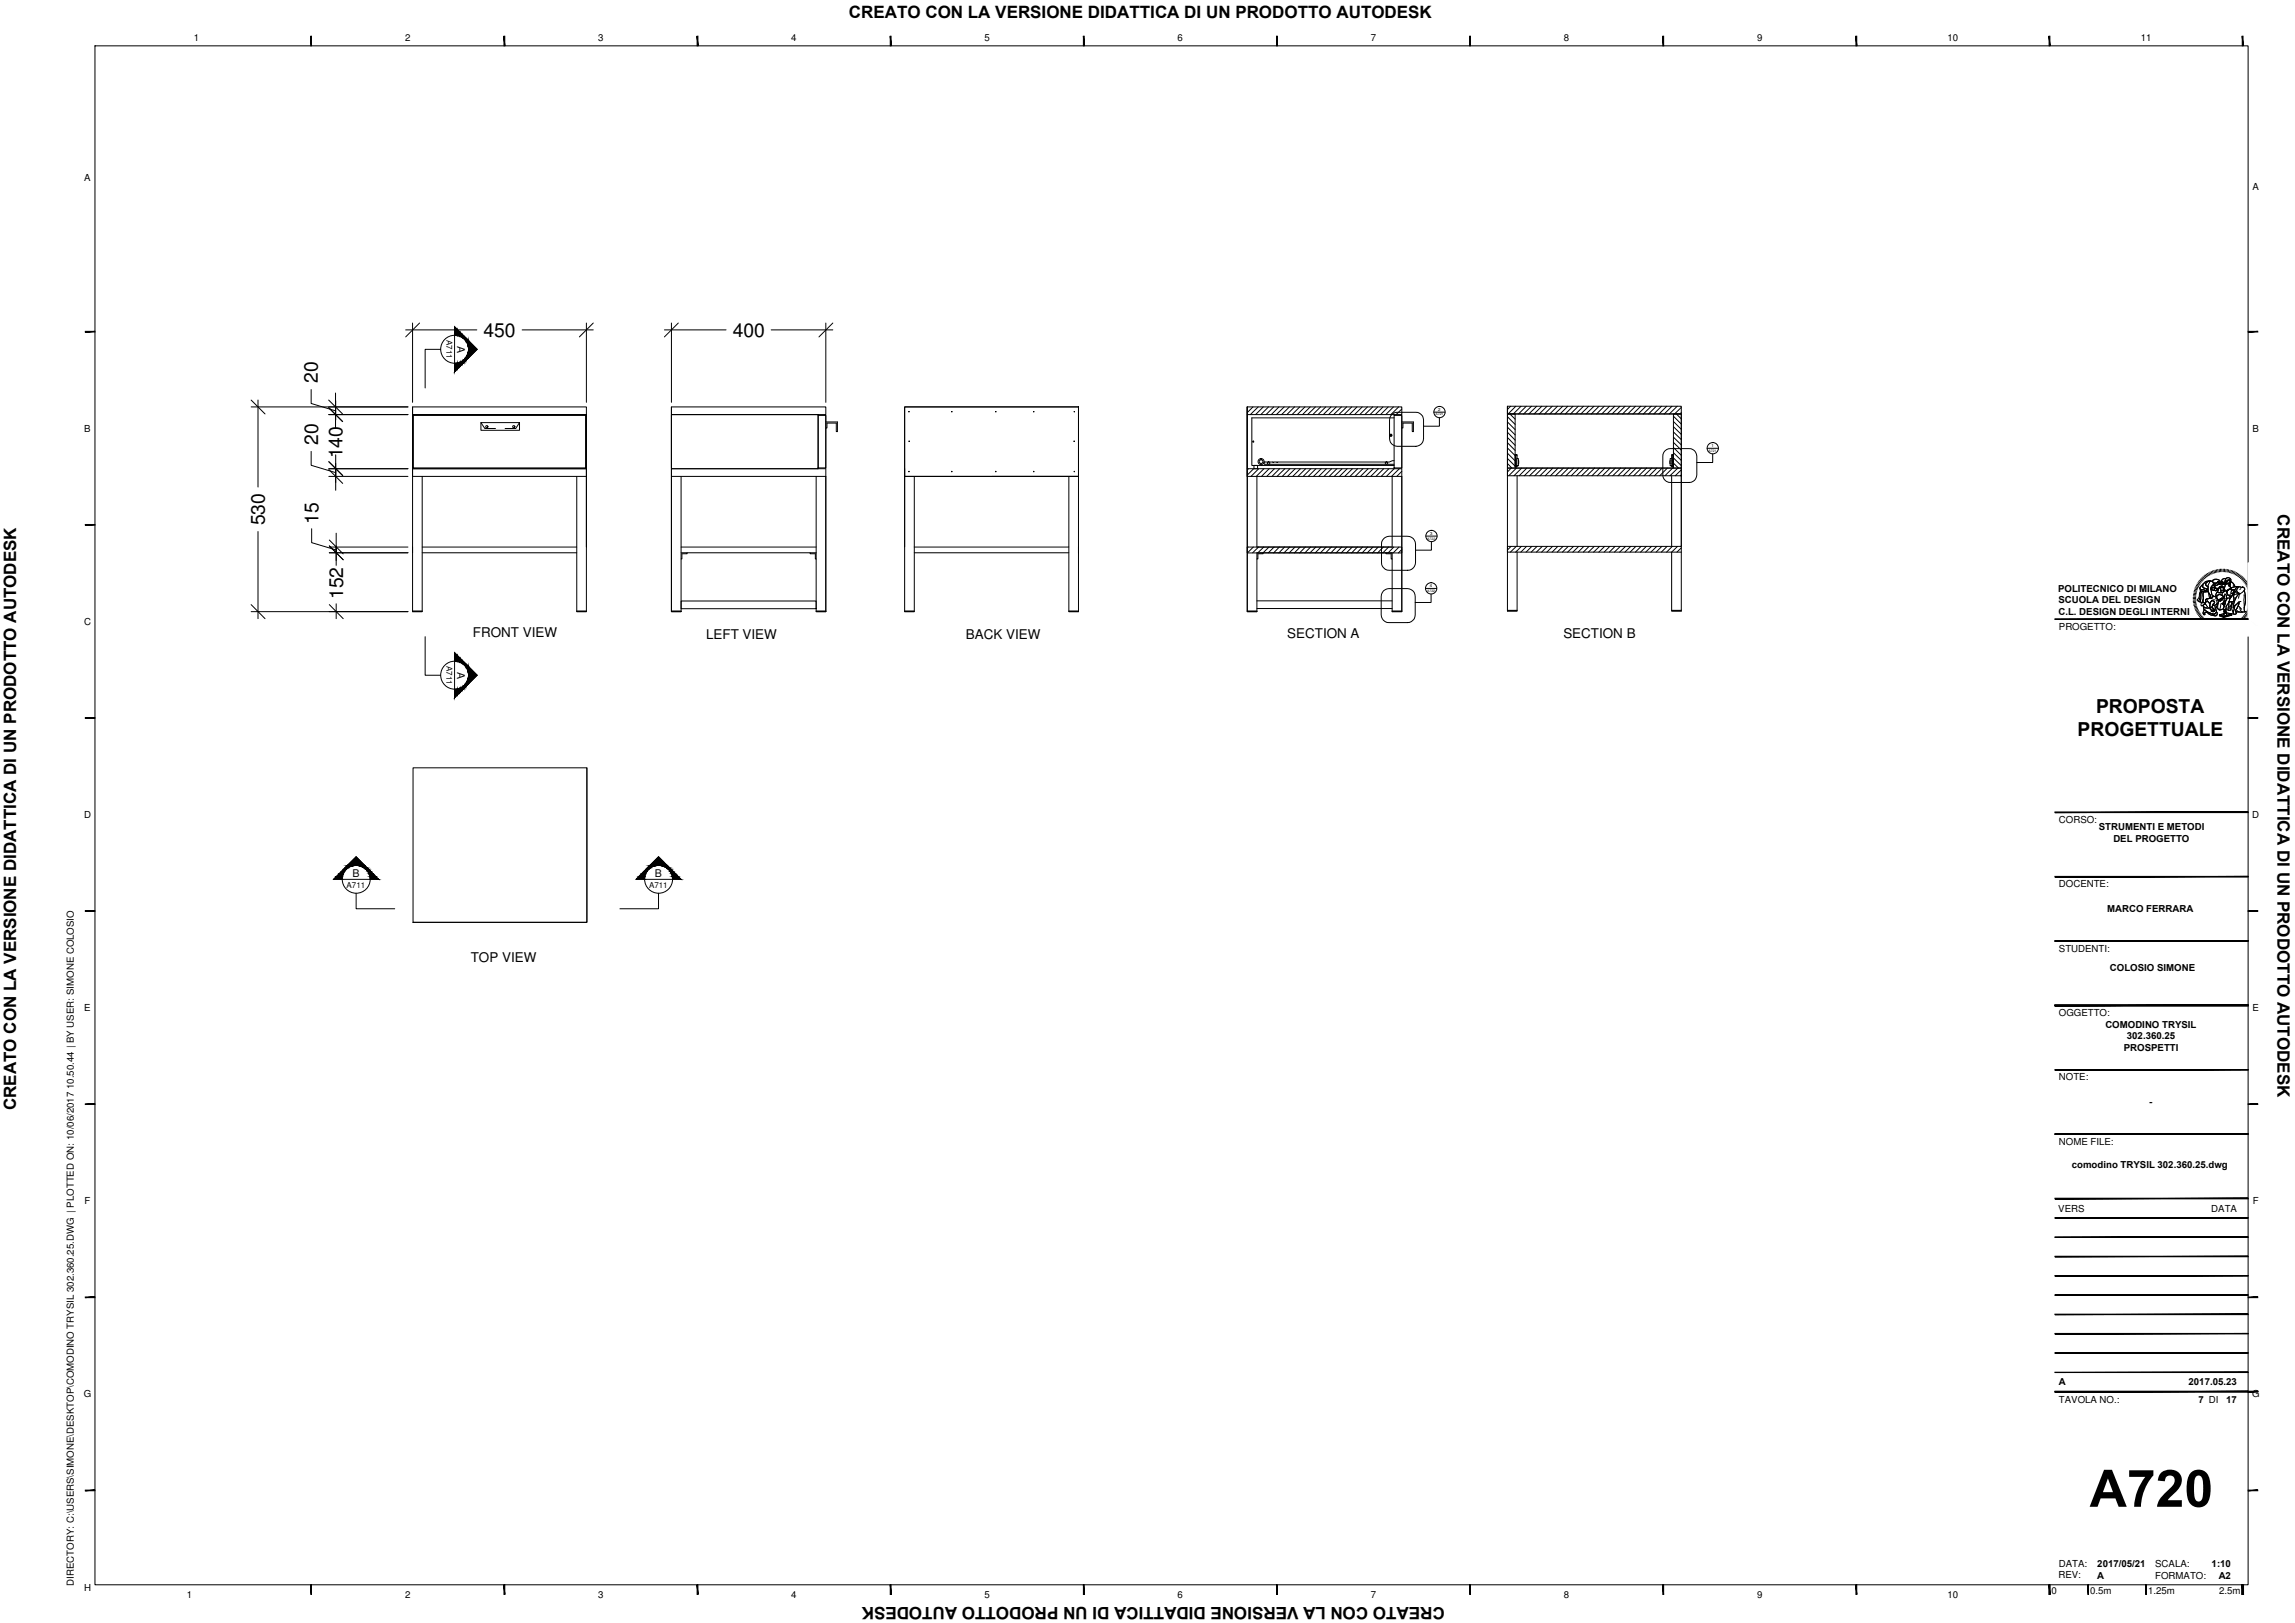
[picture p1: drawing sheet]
<svg xmlns="http://www.w3.org/2000/svg" width="594mm" height="420mm" viewBox="0 0 594 420" stroke-linecap="round" stroke-linejoin="round" font-family="sans-serif">
<defs><g id="words">
<text font-size="13.4" x="540.9" y="390.1">A720</text>
<g font-size="5">
<text x="125.2" y="87.2">450</text>
<text x="189.7" y="87.2">400</text>
<text x="82.3" y="99.2" transform="rotate(-90 82.3 99.2)">20</text>
<text x="82.3" y="115.2" transform="rotate(-90 82.3 115.2)">20</text>
<text x="88.7" y="118.7" transform="rotate(-90 88.7 118.7)">140</text>
<text x="68.6" y="136" transform="rotate(-90 68.6 136)">530</text>
<text x="82.5" y="135.6" transform="rotate(-90 82.5 135.6)">15</text>
<text x="88.8" y="155.1" transform="rotate(-90 88.8 155.1)">152</text>
<text x="542.6" y="184.5">PROPOSTA</text>
<text x="537.8" y="190.6">PROGETTUALE</text>
</g>
<g font-size="4.4">
<text x="219.7" y="4.6">CREATO CON LA VERSIONE DIDATTICA DI UN PRODOTTO AUTODESK</text>
<text x="589.6" y="133.2" transform="rotate(90 589.6 133.2)">CREATO CON LA VERSIONE DIDATTICA DI UN PRODOTTO AUTODESK</text>
<text x="4.2" y="287.4" transform="rotate(-90 4.2 287.4)">CREATO CON LA VERSIONE DIDATTICA DI UN PRODOTTO AUTODESK</text>
<text x="374" y="416" transform="rotate(-180 374 416)">CREATO CON LA VERSIONE DIDATTICA DI UN PRODOTTO AUTODESK</text>
</g>
<g font-size="3.5">
<text x="122.4" y="164.8">FRONT VIEW</text>
<text x="182.8" y="165.3">LEFT VIEW</text>
<text x="250" y="165.4">BACK VIEW</text>
<text x="333.2" y="165.2">SECTION A</text>
<text x="404.7" y="165.2">SECTION B</text>
<text x="121.9" y="249">TOP VIEW</text>
</g>
<g font-size="2.8">
<text x="118.3" y="89.5" transform="rotate(90 118.3 89.5)">A</text>
<text x="118.3" y="173.9" transform="rotate(90 118.3 173.9)">A</text>
<text x="91.3" y="227">B</text>
<text x="169.5" y="227">B</text>
</g>
<g font-size="2.5">
<text x="50.2" y="10.7">1</text>
<text x="104.8" y="10.7">2</text>
<text x="154.8" y="10.7">3</text>
<text x="204.8" y="10.7">4</text>
<text x="254.8" y="10.7">5</text>
<text x="304.8" y="10.7">6</text>
<text x="354.8" y="10.7">7</text>
<text x="404.8" y="10.7">8</text>
<text x="454.8" y="10.7">9</text>
<text x="504.1" y="10.7">10</text>
<text x="554.1" y="10.7">11</text>
<text x="21.8" y="46.8">A</text>
<text x="583.1" y="49.1">A</text>
<text x="21.8" y="111.8">B</text>
<text x="583.1" y="111.8">B</text>
<text x="532.8" y="153.2">POLITECNICO DI MILANO</text>
<text x="21.7" y="161.8">C</text>
<text x="532.8" y="156.2">SCUOLA DEL DESIGN</text>
<text x="532.8" y="159.3">C.L. DESIGN DEGLI INTERNI</text>
<text x="533" y="163.1">PROGETTO:</text>
<text x="21.7" y="211.8">D</text>
<text x="533" y="213.1">CORSO:</text>
<text x="543.3" y="215">STRUMENTI E METODI</text>
<text x="583" y="211.8">D</text>
<text x="547.1" y="218">DEL PROGETTO</text>
<text x="533" y="229.7">DOCENTE:</text>
<text x="545.5" y="236.2">MARCO FERRARA</text>
<text x="533" y="246.4">STUDENTI:</text>
<text x="546.2" y="251.3">COLOSIO SIMONE</text>
<text x="21.8" y="261.8">E</text>
<text x="533" y="263.1">OGGETTO:</text>
<text x="583.1" y="261.8">E</text>
<text x="545" y="266">COMODINO TRYSIL</text>
<text x="550.6" y="269">302.360.25</text>
<text x="549.8" y="272">PROSPETTI</text>
<text x="533" y="279.7">NOTE:</text>
<text x="556.3" y="286.2">-</text>
<text x="533" y="296.4">NOME FILE:</text>
<text x="536.3" y="302.4">comodino TRYSIL 302.360.25.dwg</text>
<text x="21.9" y="311.8">F</text>
<text x="583.2" y="311.8">F</text>
<text x="532.8" y="313.7">VERS</text>
<text x="572.4" y="313.7">DATA</text>
<text x="533" y="358.7">A</text>
<text x="566.5" y="358.7">2017.05.23</text>
<text x="21.7" y="361.8">G</text>
<text x="533" y="363.2">TAVOLA NO.:</text>
<text x="569.1" y="363.2">7 DI</text>
<text x="576.3" y="363.2">17</text>
<text x="583" y="361.8">G</text>
<text x="533" y="405.7">DATA:</text>
<text x="542.9" y="405.7">2017/05/21</text>
<text x="557.9" y="405.7">SCALA:</text>
<text x="572.5" y="405.7">1:10</text>
<text x="19.1" y="410.5" transform="rotate(-90 19.1 410.5)">DIRECTORY: C:\USERS\SIMONE\DESKTOP\COMODINO TRYSIL 302.360.25.DWG | PLOTTED ON: 10/06/2017 10.50.44 | BY USER: SIMONE COLOSIO</text>
<text x="21.7" y="411.7">H</text>
<text x="48.4" y="413.7">1</text>
<text x="104.8" y="413.7">2</text>
<text x="154.8" y="413.7">3</text>
<text x="204.8" y="413.7">4</text>
<text x="254.8" y="413.7">5</text>
<text x="304.8" y="413.7">6</text>
<text x="354.8" y="413.7">7</text>
<text x="404.8" y="413.7">8</text>
<text x="454.8" y="413.7">9</text>
<text x="504.1" y="413.7">10</text>
<text x="531" y="412.8">0</text>
<text x="532.8" y="408.6">REV:</text>
<text x="541" y="412.8">0.5m</text>
<text x="542.9" y="408.7">A</text>
<text x="556" y="412.8">1.25m</text>
<text x="557.9" y="408.7">FORMATO:</text>
<text x="574.3" y="408.7">A2</text>
<text x="574.4" y="412.8">2.5m</text>
</g>
<g font-size="2.1">
<text x="115.6" y="88" transform="rotate(90 115.6 88)">A711</text>
<text x="115.6" y="172.4" transform="rotate(90 115.6 172.4)">A711</text>
<text x="89.7" y="229.8">A711</text>
<text x="168" y="229.8">A711</text>
</g>
<g font-size="1.1">
<text x="372.3" y="106.4">2</text>
<text x="443" y="115.8">1</text>
<text x="370.2" y="138.5">3</text>
<text x="370.1" y="152.1">4</text>
</g>
<g font-size=".9">
<text x="371.6" y="107.5">A721</text>
<text x="442.3" y="116.9">A721</text>
<text x="369.5" y="139.7">A722</text>
<text x="369.4" y="153.2">A722</text>
</g>
</g></defs>
<g fill="none" stroke="#000" stroke-width=".26">
<path d="M24.6 11.9h557.3v398.4h-557.3zM80.5 9.4h.1v2.5zM80.5 9.4l.1 2.5h-.1zM130.5 9.4h.2v2.5zM130.5 9.4l.2 2.5h-.2zM180.5 9.4h.2v2.5zM180.5 9.4l.2 2.5h-.2zM230.4 9.4h.3v2.5zM230.4 9.4l.3 2.5h-.3zM280.4 9.4h.3v2.5zM280.4 9.4l.3 2.5h-.3zM330.4 9.4h.3v2.5z"/>
<path d="M330.4 9.4l.3 2.5h-.3zM380.4 9.4h.2v2.5zM380.4 9.4l.2 2.5h-.2zM430.4 9.4h.2v2.5zM430.4 9.4l.2 2.5h-.2zM480.4 9.4h.2v2.5zM480.4 9.4l.2 2.5h-.2zM530.4 9.4h.2v2.5zM530.4 9.4l.2 2.5h-.2zM580.4 9.4h.2v2.5zM580.4 9.4l.2 2.5h-.2zM22.1 86l2.5-.2v.2z"/>
<path d="M22.1 85.8h2.5l-2.5 .2zM114.1 90.4h-4v10M117.7 94h.7l-.7 2.2zM117.7 84.6l.7 .7-.7 1.5zM117.7 84.6l5.8 5.8-5.8 5.8zM118.4 94l.7-.2-.7 1.7zM118.4 85.3l.7 .7-.7 .9zM118.4 94v1.5l-.7 .7zM118.4 85.3v1.6l-.7-.1zM119.1 93.8l.6-.4-.6 1.4zM119.1 86l.6 .6-.6 .5zM119.1 87.1l.6-.5v.8z"/>
<path d="M119.1 93.8v1l-.7 .7zM119.1 86v1.1l-.7-.2zM119.7 93.4l.6-.4-.6 1.2zM119.7 86.6l.6 .5-.6 .3zM119.7 87.4l.6-.3v.8zM119.7 93.4v.8l-.6 .6zM120.3 87.1l.4 .5-.4 .3zM120.3 87.9l.4-.3v.8zM120.3 93v.7l-.6 .5zM120.7 87.6l.3 .3-.3 .5zM120.7 92.4l-.4 1.3v-.7zM120.7 92.4v.8l-.4 .5z"/>
<path d="M121 87.9l.2 .3-.2 .8zM121 91.8l-.3 1.4v-.8zM121 91.8v1.1l-.3 .3zM121 87.9v1.1l-.3-.6zM121.2 88.2v1.5zM121.2 91.1l-.2 1.8v-1.1zM121.2 91.1v1.6l-.2 .2zM121.2 88.2v1.5l-.2-.7zM121.3 88.2l2.2 2.2-2.2 2.2zM121.3 90.4l-.1 2.3zM121.3 88.2v2.2zM581.9 86l2.5-.2v.2z"/>
<path d="M581.9 85.8h2.5l-2.5 .2zM106.8 105.3v2h45M106.8 107.3h45v14h-45zM107 107.5h44.6v13.6h-44.6zM124.5 109.4h10v2h-10zM124.5 109.4l1 1.5h2.8M134.5 109.4l-1 1.5h-2.7M173.8 105.3v53h2.5h-2.5v-53h40v2h-40M173.8 107.3h38v14h-38zM211.8 107.5h2v13.6h-2zM211.8 107.3v.2M213.8 109.2h3v2.5h-.3v-2.2h-2.4v1.3h-.3"/>
<path d="M213.8 107.5v13.6M234.2 105.3h45v18h-45zM279.2 105.3v2M322.9 107.3h40v-2h-40v53h2.5h-2.5l-.1-53v18h40.1v35h-2.5M323 105.3l-.1 .2M324.3 105.3l-1.4 1.5M325.7 105.3l-2 2M327 105.3l-2 2M327.4 119.6l3.2 .1M327.4 119.6l-.2 .3 .2 .3h33.5M328.4 105.3l-2 2M329.7 105.3l-2 2"/>
<path d="M330.6 119.7h.1M331.1 105.3l-2 2M332.4 105.3l-2 2M333.8 105.3l-2 2M335.1 105.3l-2 2M336.5 105.3l-2 2M337.8 105.3l-2 2M339.2 105.3l-2 2M340.5 105.3l-2 2M341.8 105.3l-2 2M343.2 105.3l-2 2M344.5 105.3l-2 2"/>
<path d="M345.9 105.3l-2 2M347.2 105.3l-2 2M348.6 105.3l-2 2M349.9 105.3l-2 2M351.3 105.3l-2 2M352.6 105.3l-2 2M354 105.3l-2 2M355.3 105.3l-2 2M356.6 105.3l-1.9 2M358 105.3l-2 2M358.9 119.6l-28.2 .1M359.4 105.3l-2 2"/>
<path d="M360 112.7v-.2l.1 .2M360 112.7v.2l.1-.2M360 112.7h-.2h.2M360 112.7h.1M360.1 112.7h.1h-.1M360.1 112.7h-.1M360.7 105.3l-2 2M360.9 107.5h2v13.6h-2zM360.9 108.2h-36.9v12.3h36.9M360.9 119.3l-2 .3M360.9 107.3v.2M362.1 105.3l-2.1 2"/>
<path d="M362.9 109.2h3v2.5h-.3v-2.2h-2.4v1.3h-.3M362.9 105.9l-1.5 1.4M362.9 107.2l-.2 .1M362.9 107.5v13.6M390.2 107.2h45v14h-45zM390.2 120l1.2 1.2M390.2 118.7l2 1.9M390.2 117.3l2 2M390.2 116l2 1.9M390.2 114.6l2 2M390.2 113.3l2 2M390.2 111.9l2 2"/>
<path d="M390.2 110.6l2 2M390.2 109.2l2 2M390.2 107.9l2 2M390.8 107.2l1.4 1.3M391 105.2l-.8 .8M392.2 117.7l.1 3.1M392.2 107.2h.1M392.2 117.7h.5l-.4 .1v2.9M392.3 117.7h-.1M392.3 117.8v2.9h.4v.2h-.5M392.4 105.2l-2 2M392.6 118.7h.4v1.9h-.4z"/>
<path d="M392.7 117.8v.9M393 119.3v.7M393.7 105.2l-2 2M395.1 105.2l-2 2M396.4 105.2l-2 2M397.8 105.2l-2 2M399.1 105.2l-2 2M400.5 105.2l-2 2M401.8 105.2l-2 2M403.2 105.2l-2 2M404.5 105.2l-2 2M405.8 105.2l-2 2"/>
<path d="M407.2 105.2l-2 2M408.5 105.2l-1.9 2M409.9 105.2l-2 2M411.3 105.2l-2.1 2M412.6 105.2l-2 2M413.9 105.2l-2 2M415.3 105.2l-2 2M416.6 105.2l-2 2M418 105.2l-2 2M419.3 105.2l-2 2M420.7 105.2l-2 2M422 105.2l-2 2"/>
<path d="M423.4 105.2l-2 2M424.7 105.2l-2 2M426.1 105.2l-2.1 2M427.4 105.2l-2 2M428.7 105.2l-2 2M430.1 105.2l-2 2M431.4 105.2l-1.9 2M432.3 119.3v.7M432.3 118.7h.5v1.9h-.5zM432.7 117.8v.9M432.8 119.3h.2v.6h-.2M432.8 105.2l-2 2"/>
<path d="M433.1 117.8l-.2 1.3 .2 1.6h-.4v.2h.5M433.2 119.9l1.3 1.3M433.2 118.5l2 2M433.2 117.2l2 2M433.2 115.8l2 2.1M433.2 114.5l2 2M433.2 113.2l2 2M433.2 111.8l2 2M433.2 110.5l2 2M433.2 109.1l2 2M433.2 107.8l2 2M433.2 117.7h.1"/>
<path d="M433.9 107.2l1.3 1.2M434.2 105.2l-2.1 2M435.2 105.5l-1.7 1.7M435.2 106.8l-.4 .4M22.1 135.9l2.5-.1v.1zM22.1 135.8h2.5l-2.5 .1zM109.3 123.3v35h-2.5M149.3 123.3v35h2.5M151.8 123.3h-45v-2h45v20.3M173.8 121.3h40v37M173.8 123.3h40M176.3 123.3v35"/>
<path d="M211.3 123.3v35h2.5h-2.5M211.8 121.1v.2M234.2 121.3v20.3M236.7 123.3v35h-2.5M256.7 123.3h22.5M276.7 123.3v35h2.5M279.2 121.3v2h-45M322.9 121.3h40v37h-2.5M323.2 121.3l-.3 .3M324.5 121.3l-1.6 1.7M324.6 120.5h.9v.8h-.9zM325.4 123.3v18.3h35v-18.3"/>
<path d="M325.8 121.3l-2 2M327.2 121.3l-2 2M328.5 121.3l-2 2M329.9 121.3l-2 2M331.2 121.3l-1.9 2M332.6 121.3l-2 2M333.9 121.3l-2 2M335.3 121.3l-2 2M336.6 121.3l-2 2M338 121.3l-2 2M339.3 121.3l-2 2M340.6 121.3l-1.9 2"/>
<path d="M342 121.3l-2 2M343.4 121.3l-2 2M344.7 121.3l-2 2M346.1 121.3l-2 2M347.4 121.3l-2 2M348.7 121.3l-2 2M350.1 121.3l-2 2M351.4 121.3l-2 2M352.8 121.3l-2 2M354.1 121.3l-1.9 2M355.5 121.3l-2 2M356.8 121.3l-2 2"/>
<path d="M358.2 121.3l-2 2M359.5 121.3l-2 2M360.9 121.1v.2l-2 2M362.2 121.3l-2 2M362.9 122l-1.3 1.3M391.2 121.2l-1 1M392.2 121.2v-14h-2v-2v2h45h-2v14M392.5 121.2l-1.9 2M392.7 120.6v.1M392.7 123.2v18.2M393.9 121.2l-2 2M395.3 121.2l-2 2"/>
<path d="M396.6 121.2l-2 2M398 121.2l-2.1 2M399.3 121.2l-2 2M400.6 121.2l-2 2M402 121.2l-2 2M403.3 121.2l-2 2M404.7 121.2l-2 2M406 121.2l-2 2M407.4 121.2l-2 2M408.7 121.2l-2 2M410.1 121.2l-2 2M411.4 121.2l-2 2"/>
<path d="M412.8 121.2l-2.1 2M414.1 121.2l-2 2M415.4 121.2l-1.9 2M416.8 121.2l-2 2M418.2 121.2l-2 2M419.5 121.2l-2 2M420.8 121.2l-2 2M422.2 121.2l-2 2M423.5 121.2l-2 2M424.9 121.2l-2 2M426.2 121.2l-2 2M427.6 121.2l-2 2"/>
<path d="M428.9 121.2l-2 2M430.3 121.2l-2 2M431.6 121.2l-2 2M432.7 120.6v.1M432.7 123.2v18.2M433 121.2l-2 2M433.1 120.7v-2.9l-.4-.1h.5v3.1M433.2 120.8h.1M434.3 121.2l-2 2M435.2 123.2h-45v-2h45v20.2h-45v1.5h45M435.2 121.6l-1.6 1.6M435.2 123l-.2 .2"/>
<path d="M581.9 135.9l2.5-.1v.1zM581.9 135.8h2.5l-2.5 .1zM106.8 158.3v-53h45v53h-2.5M106.8 158.3h2.5M106.8 141.6v1.5M106.8 158.2h2.5M109.3 141.6h40M109.3 143.1h40M149.3 158.2h2.5M173.8 158.2h2.5M176.3 155.6h35v2h-35zM176.3 141.6h35"/>
<path d="M176.3 143.1h35M177.9 143.1v.3h-1.4v1.3h-.2M209.7 143.1v.3h1.4v1.3h.2M211.3 158.2h2.5M234.2 158.2h2.5M236.7 158.3h-2.5v-53h45v53M236.7 141.6h40M236.7 143.1h40M276.7 158.3h2.5M276.7 158.2h2.5M279.2 141.6v1.5M322.9 141.6h40v1.5h-40z"/>
<path d="M322.9 158.2h2.5M323.1 141.6l-.2 .2M324.4 141.6l-1.5 1.5M325.4 158.3v-15.2h35v15.2M325.4 155.5h35M325.4 157.5h35M325.8 141.6l-1.5 1.5M327.1 141.6l-1.5 1.5M328.5 141.6l-1.5 1.5v.3h-1.4v1.3h-.2M329.8 141.6l-1.5 1.5M331.2 141.6l-1.5 1.5M332.5 141.6l-1.5 1.5"/>
<path d="M333.9 141.6l-1.6 1.5M335.2 141.6l-1.5 1.5M336.5 141.6l-1.4 1.5M337.9 141.6l-1.5 1.5M339.2 141.6l-1.4 1.5M340.6 141.6l-1.5 1.5M342 141.6l-1.6 1.5M343.3 141.6l-1.5 1.5M344.6 141.6l-1.5 1.5M346 141.6l-1.5 1.5M347.3 141.6l-1.5 1.5M348.7 141.6l-1.5 1.5"/>
<path d="M350 141.6l-1.5 1.5M351.4 141.6l-1.5 1.5M352.7 141.6l-1.5 1.5M354.1 141.6l-1.5 1.5M355.4 141.6l-1.5 1.5M356.8 141.6l-1.6 1.5M358.1 141.6l-1.5 1.5M358.8 143.1v.3h1.3v1.3h.3M359.4 141.6l-1.4 1.5M360.4 158.2h2.5M360.8 141.6l-1.5 1.5M362.1 141.6l-1.5 1.5"/>
<path d="M362.9 142.3l-.9 .8M390.2 158.2v-53h45v53M390.2 158.2h2.5M390.2 158h2.5M391.1 141.4l-.9 1M392.5 141.4l-1.5 1.5M392.7 142.9v15.3h-2.5M393.8 141.4l-1.5 1.5M395.2 141.4l-1.5 1.5M396.5 141.4l-1.5 1.5M397.9 141.4l-1.5 1.5M399.2 141.4l-1.5 1.5"/>
<path d="M400.5 141.4l-1.4 1.5M401.9 141.4l-1.5 1.5M403.3 141.4l-1.5 1.5M404.6 141.4l-1.5 1.5M406 141.4l-1.6 1.5M407.3 141.4l-1.5 1.5M408.6 141.4l-1.5 1.5M410 141.4l-1.5 1.5M411.3 141.4l-1.4 1.5M412.7 141.4l-1.5 1.5M414 141.4l-1.5 1.5M415.4 141.4l-1.5 1.5"/>
<path d="M416.7 141.4l-1.5 1.5M418.1 141.4l-1.5 1.5M419.4 141.4l-1.5 1.5M420.8 141.4l-1.5 1.5M422.1 141.4l-1.5 1.5M423.4 141.4l-1.4 1.5M424.8 141.4l-1.5 1.5M426.2 141.4l-1.5 1.5M427.5 141.4l-1.5 1.5M428.9 141.4l-1.6 1.5M430.2 141.4l-1.5 1.5M431.5 141.4l-1.5 1.5"/>
<path d="M432.7 158.2h2.5M432.7 158h2.5M432.9 141.4l-1.5 1.5M434.2 141.4l-1.5 1.5v15.3h2.5M435.2 141.8l-1.1 1.1M567.7 154.6l.7 .1M567.7 155h.7M567.8 154.2l.6 .1M567.8 153.9l.6 .1M567.8 153.6l.7 .1M567.9 153.2l.7 .1M568 152.8l.6 .2"/>
<path d="M568.1 152.5l.7 .2M568.2 152.2l.7 .2M568.4 151.9l.6 .2M568.4 155.3h-.7M568.4 155.6l-.7 .1M568.4 155.9l-.6 .1M568.5 156.3l-.7 .1M568.5 151.5l.7 .3M568.6 156.6l-.7 .1M568.6 156.9l-.6 .2M568.7 151.2l.6 .3M568.7 157.2l-.6 .2"/>
<path d="M568.9 157.5l-.7 .2M568.9 150.9l.6 .4M569 157.8l-.6 .3M569.1 150.6l.5 .4M569.1 158.1l-.6 .3M569.3 158.4l-.6 .3M569.3 150.3l.5 .4M569.5 158.7l-.6 .3M569.5 150l.5 .5M569.6 152.6l1.4 .3 .5-.4 .1 .6h-1.7l-.3-.1zM569.6 152.6l.1 .4M569.6 158.9l-.5 .4"/>
<path d="M569.8 149.8l.5 .5M569.8 153.1l-.3 .6-.1 1.3-.3 .6 .4 .2M569.8 159.2l-.5 .4M569.9 151.6l.3-.2v.5l.2 .3 1.1 .4-.5 .3-.5-.2h-.8l-.3-.5zM569.9 153.3l.6-.1-.2 .4-.1 2.4-.8-.2 .3-.6v-1.5zM570 149.5l.5 .5M570 159.5l-.5 .4M570 153.1l-.3 .5v1.5l-.3 .7 .8 .2M570.2 151.4l-.4 .4a.46 .46 0 0 0-.4 .5 .46 .46 0 0 0 .4 .4h.7l.5 .2 .5-.4M570.2 159.7l-.5 .5M570.3 149.3l.4 .5M570.3 151.1l.4-.3a1.55 1.55 0 0 1 1.5-.4l-.9 .3-.4 .4 .2 .4 .5 .3-.1 .8-1.1-.4-.2-.3z"/>
<path d="M570.3 156.7v.3l.5 .3 1 .1 .3-.2M570.4 157.1l1 .3 .7-.2 .1 .5 .3 .3-.1 .3 .3-.3 .2 .4-.1-.5 .3 .4-.2-.5 .4 .2-.8-.7 .3-.7a1.36 1.36 0 0 1 .8 1.4v.7l-.5 .3h-.4l-1.4-.7a1.51 1.51 0 0 1-.9-1.2zM570.4 157.1a1.53 1.53 0 0 0 1 1.3l1.8 .8M570.4 160l-.4 .4M570.5 153.2l1.1-.1 .6 1.2v.5l-1.3 .5v.3l.2 .1-.1 .2a.24 .24 0 0 1-.2 .3 .24 .24 0 0 1-.3-.2l-.3-.3 .1-2.1zM570.5 153.2l-.2 .4v2.4M570.6 157.7l.8 .7 1.3 .6 .8-.2 .2-.5 .2 .3v.5l-.2 .3h-.4l-1-.2-1.1-.7-.3 .1a.22 .22 0 0 0-.3 .1 .22 .22 0 0 0 .2 .3l-.3 .1-.2-.4zM570.6 157.7l-.3 1 .2 .4 .3-.1-.2-.2 .1-.2 .5-.1 1.1 .7 1.3 .2 .3-.3-.1-.7M570.6 149l.4 .6M570.8 156.2l-.8-.1-.2 .7 .2 .1 .6-.4h.4l.4 .5M570.8 148.8l.4 .6M571 155.2l1.2-.4 .3 .2 .3-.6 .9 .2 .4 .6a.8 .8 0 0 1-.2 1.1l-.4 .3h-.4a.3 .3 0 0 1-.2-.3 .3 .3 0 0 1 .3-.2l-.2-.5a.52 .52 0 0 0-.6 0 .52 .52 0 0 0-.2 .5h-.3l-.5-.5-.4 .1z"/>
<path d="M571 155.8l.4-.2 .7 .7-.1 1-1.1 .1-.5-.3-.1-.4 .6-.2-.1-.3zM571.1 148.6l.4 .6M571.2 150.7l1.2-.3 .5 .4 .1 .5-.6 .7a.65 .65 0 0 0 0 1l.1 .4a.73 .73 0 0 0 .5 .9l.1 .1-.4 .1-.2 .4-.4-.2 .1-.4-.6-1.3v-1.2l-.7-.4zM571.3 155.5l.8 .7M571.4 155.6l-.6 .5 .1 .4M571.4 148.4l.4 .6M571.6 153.1l-1.5 .1a.44 .44 0 0 0-.5-.1 .44 .44 0 0 0-.2 .5l-.2 1-.5 .7 .3 .3M571.7 153.5l.3 1.4M571.7 148.3l.3 .6M572 150.8l-.4 .6-.1 1.4 .8 2.2 .3-.1 .2-.5h.3l-.5-.3-.2-1.1a1.42 1.42 0 0 1 .5-1.6v-.6l-.4-.3-.8-.1-.8 .2-.6 .5-.1 .8 .2 .3 1 .3M572 148.1l.3 .6M572.2 154.8l-1.1 .3-.2 .5 .2 .2"/>
<path d="M572.2 150.4l-.7 .2-.5 .4-.1 .4 .6 .4M572.4 147.9l.2 .7M572.5 151.8l.3-.3 .6-.1-.1 .5-1.1 .5zM572.5 152.3l.7-.3 .3 .2-.3 .2 .1 .5-.5-.1zM572.5 155.5l.8 .4-.8 1.3 .8 .8-.4-.2 .2 .5-.3-.4 .1 .5-.2-.4-.3 .3 .1-.3-.4-.6v-1.1zM572.5 155.5l.5 .1a.35 .35 0 0 1 .2 .4 .35 .35 0 0 1-.2 .3l-.5 1 .8 .7-.4-.2 .2 .5-.3-.4v.5l-.1-.4-.3 .3 .1-.3-.4-.6v-1.1zM572.5 152.3l.1 .4 .7 .1M572.6 150.5l.7-.5h.9l.5 .5-.1 .3-.5-.2-.4 .4h-.6l-.2-.2M572.7 147.8l.2 .6M572.8 150.2l.5-.2h.6l.8 .4a.24 .24 0 0 1-.1 .4 .24 .24 0 0 1-.4-.2h-.1l-.5 .4-.7-.2a.33 .33 0 0 1-.2-.2 .33 .33 0 0 1 .1-.4zM572.9 150.8l.7 .2 .5-.4 .3 .2-.2 .6-.3 .2-.5-.2-.5 .1zM573.1 147.7l.2 .7"/>
<path d="M573.1 154.4l.6 .2 .4 .6a.8 .8 0 0 1-.2 1.1l-.1 .1M573.2 156.7l.5 1.7-.3 .5-.7 .1M573.3 152.2l.8 .1-.2 .2a.38 .38 0 0 1-.2 .5 .38 .38 0 0 1-.5-.2zM573.3 152l.2 .2M573.3 151.7v.2l-1.1 .5M573.3 155.3l-.7 .2M573.4 147.6l.2 .7M573.4 151.4l-.3 .5M573.5 155l.8 .4M573.6 152.3h-.4v.5a.39 .39 0 0 0 .5 .1 .39 .39 0 0 0 .2-.5l.2-.1-.6 .1M573.7 155.4l.2 .4-.1 .6-.5 .3-.4-.1M573.7 154.4l.6-.5 .6 .1 .5 .2 .2 .6h-.5l-1 .6z"/>
<path d="M573.7 157.2l.8 .7M573.7 154.6v-.2l.6-.5 1 .2 .3 .5v.3l-.4-.1-1 .5M573.7 147.5l.2 .7M573.9 151.3l.1 .1M574 150.9l.2 .1M574.1 156.6v1M574.1 153.2l-.5 .5v.8M574.1 147.4l.1 .7M574.1 151h.1M574.2 155.3l.6 .3 .4-.3 .1-.4h.3v-.3l-.3-.5-.4-.2h-.6l-.6 .7-.1-.1 .2-1.1 .2-.2 .3 .2h1.1l.2-.3 .3-.1-.1-.3 .7 .2-.1 .5 .2 .5-.3 .6a.51 .51 0 0 1-.1 .8l-.6 .5-.1 .5-.3-.1 .3 .3 .2-.1v.4l.2-.2-.3 1.1-.9 .2-.5-.2-.5-.5 .4-.6 .1-1.1M574.2 155.2l1.1-.3-.1 .4-.5 .3-.5-.1zM574.2 156.1l-.3 .8-.4 .5"/>
<path d="M574.4 151.1l.9-.2 .2 .4-.5 .1zM574.4 150.8l-.2 .6-.3 .2-.5-.2-.5 .1M574.4 147.4l.1 .7M574.5 159.1l2-.4 1.2 .2-2.1 .6zM574.5 159.1l1.1 .4v.3l-1.1-.4zM574.6 151.9l.8-.1 .4 .8 .1 .4h-.4l.1-.3v-.5l-.7-.4-.2 .3 .2 1.3-.7-.1a.28 .28 0 0 1-.2-.2 .28 .28 0 0 1 .2-.3zM574.7 151.9l.4-.1 .5 .4v.9l-.3 .3h-.4zM574.8 147.3v.7M574.8 150.9a.46 .46 0 0 1 .5-.3 .46 .46 0 0 1 .4 .4v.2l-.2 .1M574.9 156.3l-.4 1.6 1.1-.2M574.9 155.4v.1M575 150.6l.6 .2 .1 .4-.2 .1-.2-.4-.5 .1z"/>
<path d="M575 155l.1 .1M575 155.3l.1 .1M575 155.1v.1M575 152.2h-.1M575.1 147.3l.1 .7M575.2 151.1l-.5-.1-.3 .1 .6 .3h.4v-.3l-.2-.2 .1 .2M575.3 153.4v.7M575.3 154.9l-.1 .4-.4 .3-.3-.1-.2-.2M575.3 152l.3 .2-.1 .2M575.5 152.1l-.4-.3-.4 .1v.4l.2 .6-.1 .6h-.4l-.4-.3 .6-1.4 .7-.1 .4 .5 .2 .8-.3 .2-.1-.3M575.5 147.3v.7M575.6 152.5h-.2"/>
<path d="M575.6 152.3v.5h-.7M575.6 153.1l-.3 .3h-.4M575.6 159.5l2.1-.6v.3l-2.1 .6zM575.6 159.5v.3M575.7 156.1v.2l.2-.2M575.7 151.2l.2-.1 .1 .3-.3 .9M575.8 155.7h.1M575.8 156.3l-.1 .5 .2-.2M575.8 155.6l.3-.1-.4 1.3v-.4l-.2 .1-.3-.3h.4zM575.8 150.7l.1 .4M575.8 152.7l-.1-.5 .3-.4-.1-.6h-.2v-.3l-.6-.4 .3-.6 .8-.1-.2 .6 .1 1 .2-.1v-.5l.2 .3 .5-.1-.1 .6 .1 .1 .2-.2 .1 .4a.3 .3 0 0 1 .2 .3 .3 .3 0 0 1-.3 .3l-.7 .4M575.8 147.3v.7"/>
<path d="M575.9 153.7l-.1 1.4M575.9 153l.5 .2M576 157.8l.2-.1 .1 1.1-.2-.6-.4 .7zM576.1 154.9l-.5 .4 .1 .4M576.1 155.5l-.5 .3-.1 .5-.3-.1 .3 .3 .2-.1M576.2 153.8l-.4 .9M576.2 149.8l-.9 .1-.2 .4v.3M576.2 147.4l-.1 .7M576.3 149.7l.6-.2 .4 .2 .2 .3v.8l-.5 .9v-.7l.3-.4-.2-.6-.7 .3-.1 1-.2 .1-.1-1zM576.3 150.8l.2 .3 .5-.1M576.4 152.9l.5-.3 .6-.1 .9 .3 .1 .4-.2 .5-.7 .7h-.4l-.8-.8zM576.5 154.9l.8-.2-.4 1.2-.7 1.1 .1 .7-.4 .1-.2 .5-.1-1z"/>
<path d="M576.5 150.6h.2M576.5 154.9l-.9 2.4 .2 1-.2 .9 .5-1 .3 .9-.2-1.4-.3 .1-.1 .6M576.5 150.3l.6-.3 .2 .6-.3 .5h-.6l-.1-.4zM576.6 151h.1M576.6 153.9l-.3 .4 .1 .6 .9-.1 .5-.7M576.6 147.4l-.1 .7M576.6 150.6h.1M576.7 150.9h.1M576.9 147.5l-.1 .6M576.9 155.9v1.1l-.2 .9 .6 .1 .2-.2-.3-.3v-.4l.5-.7 .1-.6-.8 .1M576.9 150.7l.3 .1M577 155.8h.8l-.1 .6-.5 .7v.4l.3 .3-.3 .2-.5-.1z"/>
<path d="M577 150.8h.1M577.2 151.5l.4 .7M577.2 154l.1 .1M577.3 152.4l1-.5h.8l-.6 .9zM577.3 147.6l-.2 .6M577.4 154.8l-.5 1.3-.7 .9v.8M577.4 150.6l.6 .3 .6 1-.9 .3-.4-.2-.1-.5zM577.4 154h-.3M577.5 150.6l.7 .5 .2 .5M577.5 154.3h-.1M577.6 147.7l-.2 .6M577.7 158.9v.3l-2.1 .6-1.1-.4v-.3l1.1 .4 2.1-.6a5.7 5.7 0 0 0-3.2 .2"/>
<path d="M577.9 153.9h.4v1.2a.49 .49 0 0 1-.5 .7h-.9l.4-1.1zM578 147.8l-.3 .6M578 153.6l-.1 .4M578 152.7h.4l.1 .3M578 151.4l.6 .5M578.2 155.7l-.4 .1M578.2 157.1l-.2 .2 .3 .2M578.3 153.9l-.1 1.7-.6 1.4 .2 1 .3 .3M578.3 147.9l-.3 .6M578.5 152.8l.4-.7 .4-.2 1.3 .1 .5 .4-.2 .5-1.2 .9-.5-.1-.7-.7M578.5 156.8l1.1-1-.1 .6-.8 1.6v.4a.33 .33 0 0 1 .2 .3 .33 .33 0 0 1-.3 .3h-.5l-.1-.2zM578.5 153l-.1 .5-.8 .9h-.5l-.6-.6v-.6l.5-.6 .7 .2-.2 .5a.25 .25 0 0 0 .1 .4 .25 .25 0 0 0 .4-.2l.2-.3-.2-.5-.6-.2-.7 .2-.3 .3v.4"/>
<path d="M578.6 154.6v.6M578.6 148.1l-.3 .5M578.9 148.2l-.3 .6M579 153.8l-.9 .1M579.1 158l.5 .4M579.2 148.4l-.3 .6M579.3 151.9h-1.1l-.9 .6M579.4 156.8l.8 .9M579.4 152l1.1-.1 .6 .4-.2 .6 .3 1.2 .1 1.8-.4 2 .3 .5h-2.5v-.4l.8-1.6 .1-.6-1.5 1.4 .5-1.9 .4-.9a.8 .8 0 0 1 .9-.7l-.7-.4-.2-.3zM579.4 153.8l-.9 1.6-.4 1.8 1.5-1.4h.5M579.5 151.9l-.4 .5-.1 .6 .2 .3 .7 .4M579.5 148.6l-.3 .6"/>
<path d="M579.6 155.8l-.1 .6-.8 1.6v.4a.33 .33 0 0 1 .2 .3 .33 .33 0 0 1-.3 .3l-.6-.1 .5-2M579.7 153.8l-.3 1.1M579.8 157.3l.1 .6 .6 .5M579.8 148.8l-.4 .5M580.1 152.4l-.3 .2M580.1 149l-.4 .5M580.4 159.8l.5 .5M580.4 149.2l-.4 .5M580.6 159.6l.5 .4M580.7 149.5l-.5 .5M580.8 159.4l.5 .4M580.9 154v3.3"/>
<path d="M580.9 152.9l.4 1.6-.4 3.4 .3 .5h-2.4M580.9 149.7l-.5 .5M581 159.1l.6 .4M581.1 150l-.5 .4M581.2 158.8l.6 .4M581.4 150.3l-.6 .4M581.4 158.6l.5 .3M581.5 158.3l.7 .3M581.6 150.6l-.5 .3M581.7 158l.6 .3M581.8 150.8l-.6 .4M581.8 157.7l.7 .2"/>
<path d="M581.9 157.4l.7 .2M582 151.1l-.6 .4M582 157.1l.7 .2M582.1 156.7l.7 .2M582.2 151.4l-.6 .4M582.2 156.4l.7 .2M582.2 156.1l.7 .1M582.3 155.8l.7 .1M582.3 151.8l-.6 .2M582.3 155.5h.7M582.4 155.2l.6 .1M582.4 154.9h.6"/>
<path d="M582.5 152.1l-.7 .2M582.6 152.4l-.7 .3M582.7 152.8l-.6 .2M582.8 153.1l-.6 .2M582.9 153.5l-.7 .1M582.9 153.8l-.6 .1M583 154.5l-.7 .1M583 154.1l-.7 .1M110.1 164.8v10h4M117.7 178.4h.7l-.7 2.2zM117.7 169l.7 .7-.7 1.5zM117.7 169l5.8 5.8-5.8 5.8z"/>
<path d="M118.4 178.4l.7-.2-.7 1.7zM118.4 169.7l.7 .7-.7 .9zM118.4 178.4v1.5l-.7 .7zM118.4 169.7v1.6l-.7-.1zM119.1 178.2l.6-.4-.6 1.5zM119.1 170.4l.6 .6-.6 .5zM119.1 171.5l.6-.5v.8zM119.1 178.2v1.1l-.7 .6zM119.1 170.4v1.1l-.7-.2zM119.7 177.8l.6-.5-.6 1.3zM119.7 171l.6 .5-.6 .3zM119.7 171.8l.6-.3v.7z"/>
<path d="M119.7 177.8v.8l-.6 .7zM120.3 171.5l.4 .5-.4 .2zM120.3 172.2l.4-.2v.8zM120.3 177.3v.8l-.6 .5zM120.7 172l.3 .3-.3 .5zM120.7 176.8l-.4 1.3v-.8zM120.7 176.8v.8l-.4 .5zM121 172.3l.2 .2-.2 .9zM121 176.2l-.3 1.4v-.8zM121 176.2v1.1l-.3 .3zM121 172.3v1.1l-.3-.6zM121.2 172.5v1.6z"/>
<path d="M121.2 175.5l-.2 1.8v-1.1zM121.2 175.5v1.6l-.2 .2zM121.2 172.5v1.6l-.2-.7zM121.3 172.6l2.2 2.2-2.2 2.2zM121.3 174.8l-.1 2.3zM121.3 172.6v2.2zM570.7 160.2l-.5 .5M570.9 160.4l-.4 .5M571.2 160.6l-.4 .5M571.4 160.8l-.3 .5M571.7 161l-.3 .5M572 161.1l-.3 .6"/>
<path d="M572.3 161.3l-.3 .6M572.6 161.4l-.3 .6M572.9 161.5l-.2 .7M573.2 161.6l-.2 .7M573.5 161.7l-.2 .7M573.8 161.8l-.1 .6M574.2 161.9l-.2 .6M574.4 161.9v.7M574.8 161.9l-.1 .7M575.1 162v.7M575.4 162l.1 .7M575.8 161.9v.7"/>
<path d="M576.1 161.9v.7M576.4 161.9l.1 .7M576.7 161.9l.2 .6M577 161.8l.2 .6M577.4 161.7l.1 .6M577.7 161.6l.2 .6M578 161.5l.2 .6M578.3 161.3l.3 .6M578.6 161.2l.3 .6M578.9 161.1l.3 .5M579.1 160.9l.4 .5M579.4 160.7l.4 .5"/>
<path d="M579.7 160.5l.4 .5M579.9 160.3l.5 .5M580.2 160.1l.4 .4M22.1 185.9l2.5-.1v.1zM22.1 185.8h2.5l-2.5 .1zM106.9 198.8h45v40h-45zM151.9 198.8v40h-45M581.9 185.9l2.5-.1v.1zM581.9 185.8h2.5l-2.5 .1zM22.1 235.9l2.5-.1v.1zM22.1 235.8h2.5l-2.5 .1zM581.9 235.9l2.5-.1v.1z"/>
<path d="M581.9 235.8h2.5l-2.5 .1zM22.1 285.9l2.5-.1v.1zM22.1 285.8h2.5l-2.5 .1zM581.9 285.9l2.5-.1v.1zM581.9 285.8h2.5l-2.5 .1zM22.1 335.9l2.5-.1v.1zM22.1 335.8h2.5l-2.5 .1zM581.9 335.9l2.5-.1v.1zM581.9 335.8h2.5l-2.5 .1zM22.1 385.9l2.5-.1v.1zM22.1 385.8h2.5l-2.5 .1zM581.9 385.9l2.5-.1v.1z"/>
<path d="M581.9 385.8h2.5l-2.5 .1zM80.5 410.3h.1v2.5zM80.5 410.3l.1 2.5h-.1zM130.5 410.3h.2v2.5zM130.5 410.3l.2 2.5h-.2zM180.5 410.3h.2v2.5zM180.5 410.3l.2 2.5h-.2zM230.4 410.3h.3v2.5zM230.4 410.3l.3 2.5h-.3zM280.4 410.3h.3v2.5zM280.4 410.3l.3 2.5h-.3zM330.4 410.3h.3v2.5z"/>
<path d="M330.4 410.3l.3 2.5h-.3zM380.4 410.3h.2v2.5zM380.4 410.3l.2 2.5h-.2zM430.4 410.3h.2v2.5zM430.4 410.3l.2 2.5h-.2zM480.4 410.3h.2v2.5zM480.4 410.3l.2 2.5h-.2zM530.4 410.3h.2v2.5zM530.4 410.3l.2 2.5h-.2zM540.5 410.3h.1v2.5zM540.5 410.3l.1 2.5h-.1zM555.4 410.3h.2v2.5z"/>
<path d="M555.4 410.3l.2 2.5h-.2zM580.3 410.3h.5v2.5zM580.3 410.3l.5 2.5h-.5zM580.4 410.3h.2v2.5zM580.4 410.3l.2 2.5h-.2z"/>
<circle cx="117.7" cy="90.4" r="3.6"/>
<circle cx="126" cy="110.5" r=".3"/>
<circle cx="133" cy="110.5" r=".3"/>
<circle cx="235.3" cy="106.6" r=".06"/>
<circle cx="235.3" cy="114.3" r=".06"/>
<circle cx="246.4" cy="106.6" r=".06"/>
<circle cx="257.8" cy="106.6" r=".06"/>
<circle cx="267.6" cy="106.6" r=".06"/>
<circle cx="278.1" cy="114.3" r=".06"/>
<circle cx="278.1" cy="106.6" r=".06"/>
<circle cx="324.4" cy="114.3" r=".15"/>
<circle cx="326.4" cy="119.5" r=".78"/>
<circle cx="326.4" cy="119.5" r=".49"/>
<circle cx="328.4" cy="119.9" r=".32"/>
<circle cx="358.9" cy="119.9" r=".32"/>
<circle cx="360.1" cy="112.7" r=".28"/>
<circle cx="235.3" cy="122.1" r=".06"/>
<circle cx="246.4" cy="122.1" r=".06"/>
<circle cx="257.8" cy="122.1" r=".06"/>
<circle cx="267.6" cy="122.1" r=".06"/>
<circle cx="278.1" cy="122.1" r=".06"/>
<circle cx="117.7" cy="174.8" r="3.6"/>
</g>
<g fill="#000">
<path d="M121.3 88.2l2.2 2.2-2.2 2.2zM121.3 172.6l2.2 2.2-2.2 2.2z"/>
<path d="M80.5 9.4l.1 2.5v-2.5zM80.5 9.4l.1 2.5h-.1z"/>
<path d="M130.5 9.4l.2 2.5v-2.5zM130.5 9.4l.2 2.5h-.2z"/>
<path d="M180.5 9.4l.2 2.5v-2.5zM180.5 9.4l.2 2.5h-.2z"/>
<path d="M230.4 9.4l.3 2.5v-2.5zM230.4 9.4l.3 2.5h-.3z"/>
<path d="M280.4 9.4l.3 2.5v-2.5zM280.4 9.4l.3 2.5h-.3z"/>
<path d="M330.4 9.4l.3 2.5v-2.5zM330.4 9.4l.3 2.5h-.3z"/>
<path d="M380.4 9.4l.2 2.5v-2.5zM380.4 9.4l.2 2.5h-.2z"/>
<path d="M430.4 9.4l.2 2.5v-2.5zM430.4 9.4l.2 2.5h-.2z"/>
<path d="M480.4 9.4l.2 2.5v-2.5zM480.4 9.4l.2 2.5h-.2z"/>
<path d="M530.4 9.4l.2 2.5v-2.5zM530.4 9.4l.2 2.5h-.2z"/>
<path d="M580.4 9.4l.2 2.5v-2.5zM580.4 9.4l.2 2.5h-.2z"/>
<path d="M22.1 86h2.5v-.2zM22.1 85.8h2.5l-2.5 .2z"/>
<path d="M117.7 94v2.2l.7-2.2zM118.4 94v1.5l-.7 .7z"/>
<path d="M117.7 84.6v2.2l.7-1.5zM118.4 85.3v1.6l-.7-.1z"/>
<path d="M118.4 94v1.5l.7-1.7zM119.1 93.8v1l-.7 .7z"/>
<path d="M118.4 85.3v1.6l.7-.9zM119.1 86v1.1l-.7-.2z"/>
<path d="M119.1 93.8v1l.6-1.4zM119.7 93.4v.8l-.6 .6z"/>
<path d="M119.1 86v1.1l.6-.5zM119.1 87.1l.6-.5v.8z"/>
<path d="M119.7 93.4v.8l.6-1.2zM120.3 93v.7l-.6 .5z"/>
<path d="M119.7 86.6v.8l.6-.3zM119.7 87.4l.6-.3v.8z"/>
<path d="M120.7 92.4l-.4 .6v.7zM120.7 92.4v.8l-.4 .5z"/>
<path d="M120.3 87.1v.8l.4-.3zM120.3 87.9l.4-.3v.8z"/>
<path d="M121 91.8l-.3 .6v.8zM121 91.8v1.1l-.3 .3z"/>
<path d="M120.7 87.6v.8l.3-.5zM121 87.9v1.1l-.3-.6z"/>
<path d="M121.2 91.1l-.2 .7v1.1zM121.2 91.1v1.6l-.2 .2z"/>
<path d="M121 87.9v1.1l.2-.8zM121.2 88.2v1.5l-.2-.7z"/>
<path d="M121.3 90.4l-.1 2.3zM121.3 90.4l-.1 2.3z"/>
<path d="M121.2 88.2v1.5zM121.3 88.2v2.2z"/>
<path d="M581.9 86h2.5v-.2zM581.9 85.8h2.5l-2.5 .2z"/>
<path d="M22.1 135.9h2.5v-.1zM22.1 135.8h2.5l-2.5 .1z"/>
<path d="M581.9 135.9h2.5v-.1zM581.9 135.8h2.5l-2.5 .1z"/>
<path d="M117.7 178.4v2.2l.7-2.2zM118.4 178.4v1.5l-.7 .7z"/>
<path d="M117.7 169v2.2l.7-1.5zM118.4 169.7v1.6l-.7-.1z"/>
<path d="M118.4 178.4v1.5l.7-1.7zM119.1 178.2v1.1l-.7 .6z"/>
<path d="M118.4 169.7v1.6l.7-.9zM119.1 170.4v1.1l-.7-.2z"/>
<path d="M119.1 178.2v1.1l.6-1.5zM119.7 177.8v.8l-.6 .7z"/>
<path d="M119.1 170.4v1.1l.6-.5zM119.1 171.5l.6-.5v.8z"/>
<path d="M119.7 177.8v.8l.6-1.3zM120.3 177.3v.8l-.6 .5z"/>
<path d="M119.7 171v.8l.6-.3zM119.7 171.8l.6-.3v.7z"/>
<path d="M120.7 176.8l-.4 .5v.8zM120.7 176.8v.8l-.4 .5z"/>
<path d="M120.3 171.5v.7l.4-.2zM120.3 172.2l.4-.2v.8z"/>
<path d="M121 176.2l-.3 .6v.8zM121 176.2v1.1l-.3 .3z"/>
<path d="M120.7 172v.8l.3-.5zM121 172.3v1.1l-.3-.6z"/>
<path d="M121.2 175.5l-.2 .7v1.1zM121.2 175.5v1.6l-.2 .2z"/>
<path d="M121 172.3v1.1l.2-.9zM121.2 172.5v1.6l-.2-.7z"/>
<path d="M121.3 174.8l-.1 2.3zM121.3 174.8l-.1 2.3z"/>
<path d="M121.2 172.5v1.6zM121.3 172.6v2.2z"/>
<path d="M22.1 185.9h2.5v-.1zM22.1 185.8h2.5l-2.5 .1z"/>
<path d="M581.9 185.9h2.5v-.1zM581.9 185.8h2.5l-2.5 .1z"/>
<path d="M22.1 235.9h2.5v-.1zM22.1 235.8h2.5l-2.5 .1z"/>
<path d="M581.9 235.9h2.5v-.1zM581.9 235.8h2.5l-2.5 .1z"/>
<path d="M22.1 285.9h2.5v-.1zM22.1 285.8h2.5l-2.5 .1z"/>
<path d="M581.9 285.9h2.5v-.1zM581.9 285.8h2.5l-2.5 .1z"/>
<path d="M22.1 335.9h2.5v-.1zM22.1 335.8h2.5l-2.5 .1z"/>
<path d="M581.9 335.9h2.5v-.1zM581.9 335.8h2.5l-2.5 .1z"/>
<path d="M22.1 385.9h2.5v-.1zM22.1 385.8h2.5l-2.5 .1z"/>
<path d="M581.9 385.9h2.5v-.1zM581.9 385.8h2.5l-2.5 .1z"/>
<path d="M80.5 410.3l.1 2.5v-2.5zM80.5 410.3l.1 2.5h-.1z"/>
<path d="M130.5 410.3l.2 2.5v-2.5zM130.5 410.3l.2 2.5h-.2z"/>
<path d="M180.5 410.3l.2 2.5v-2.5zM180.5 410.3l.2 2.5h-.2z"/>
<path d="M230.4 410.3l.3 2.5v-2.5zM230.4 410.3l.3 2.5h-.3z"/>
<path d="M280.4 410.3l.3 2.5v-2.5zM280.4 410.3l.3 2.5h-.3z"/>
<path d="M330.4 410.3l.3 2.5v-2.5zM330.4 410.3l.3 2.5h-.3z"/>
<path d="M380.4 410.3l.2 2.5v-2.5zM380.4 410.3l.2 2.5h-.2z"/>
<path d="M430.4 410.3l.2 2.5v-2.5zM430.4 410.3l.2 2.5h-.2z"/>
<path d="M480.4 410.3l.2 2.5v-2.5zM480.4 410.3l.2 2.5h-.2z"/>
<path d="M530.4 410.3v2.5h.2zM530.4 410.3h.2v2.5z"/>
<path d="M530.4 410.3l.2 2.5v-2.5zM530.4 410.3l.2 2.5h-.2z"/>
<path d="M540.5 410.3l.1 2.5v-2.5zM540.5 410.3l.1 2.5h-.1z"/>
<path d="M555.4 410.3l.2 2.5v-2.5zM555.4 410.3l.2 2.5h-.2z"/>
<path d="M580.4 410.3l.2 2.5v-2.5zM580.4 410.3l.2 2.5h-.2z"/>
<path d="M580.3 410.3l.5 2.5v-2.5zM580.3 410.3l.5 2.5h-.5z"/>
</g>
<path d="M556.9 160.3l30.8 4.3-5.8-4.3zM556.9 160.3l30.8 4.3h-30.8z" fill="#fff"/>
<path d="M556.9 160.3h25l5.8 4.3zM556.9 160.3l30.8 4.3h-30.8z" fill="none" stroke="#fff" stroke-width=".26"/>
<path d="M581.9 145.8h5.8l-5.8 14.5zM587.7 145.8l-5.8 14.5 5.8 4.3z" fill="#fff"/>
<path d="M581.9 145.8h5.8l-5.8 14.5zM587.7 145.8v18.8l-5.8-4.3zM556.9 160.3h25v-14.5h5.8v18.8h-30.8z" fill="none" stroke="#fff" stroke-width=".26"/>
<g fill="#000">
<path d="M89.9 224l2.3-2.2 2.2 2.2zM168.3 224l2.2-2.2 2.2 2.2z"/>
<path d="M531.9 160.4h50v-.2zM531.9 160.2h50l-50 .2z"/>
<path d="M531.9 210.4h50v-.2zM531.9 210.2h50l-50 .2z"/>
<path d="M86.3 227.6h2.2l-1.4-.7zM87.1 226.9h1.5l-.1 .7z"/>
<path d="M87.1 226.9h1.5l-.9-.7zM87.7 226.2h1.1l-.2 .7z"/>
<path d="M88.4 225.6l-.7 .6h1.1zM88.4 225.6h.8l-.4 .6z"/>
<path d="M88.9 225.1l-.5 .5h.8zM88.9 225.1h.7l-.4 .5z"/>
<path d="M88.9 225.1h.7l-.2-.5zM89.4 224.6h.8l-.6 .5z"/>
<path d="M89.4 224.6h.8l-.5-.3zM89.7 224.3h1.1l-.6 .3z"/>
<path d="M89.9 224.1l-.2 .2h1.1zM89.9 224.1h1.6l-.7 .2z"/>
<path d="M89.9 224l1.6 .1zM89.9 224h2.3z"/>
<path d="M92.2 224l2.3 .1zM92.2 224l2.3 .1z"/>
<path d="M92.9 224.1l.6 .2h1.1zM92.9 224.1h1.6l.1 .2z"/>
<path d="M93.5 224.3l.7 .3h.8zM93.5 224.3h1.1l.4 .3z"/>
<path d="M94.2 224.6l.5 .5h.7zM94.2 224.6h.8l.4 .5z"/>
<path d="M94.7 225.1l.5 .5h.8zM94.7 225.1h.7l.6 .5z"/>
<path d="M95.2 225.6l.3 .6h1.1zM95.2 225.6h.8l.6 .6z"/>
<path d="M95.5 226.2l.2 .7h1.6zM95.5 226.2h1.1l.7 .7z"/>
<path d="M95.7 226.9l.1 .7h2.2zM95.7 226.9h1.6l.7 .7z"/>
<path d="M165.3 226.9l-.6 .7h2.2zM165.3 226.9h1.6v.7z"/>
<path d="M166 226.2l-.7 .7h1.6zM166 226.2h1.1l-.2 .7z"/>
<path d="M166.7 225.6l-.7 .6h1.1zM166.7 225.6h.8l-.4 .6z"/>
<path d="M166.7 225.6h.8l-.3-.5zM167.2 225.1h.7l-.4 .5z"/>
<path d="M167.6 224.6l-.4 .5h.7zM167.6 224.6h.9l-.6 .5z"/>
<path d="M167.6 224.6h.9l-.5-.3zM168 224.3h1.1l-.6 .3z"/>
<path d="M168.2 224.1l-.2 .2h1.1zM168.2 224.1h1.5l-.6 .2z"/>
<path d="M168.2 224.1h1.5zM168.3 224h2.2z"/>
<path d="M170.5 224l2.2 .1zM170.5 224l2.2 .1z"/>
<path d="M171.2 224.1l.7 .2h1.1zM171.2 224.1h1.5l.3 .2z"/>
<path d="M171.9 224.3l.6 .3h.8zM171.9 224.3h1.1l.3 .3z"/>
<path d="M172.5 224.6l.5 .5h.7zM172.5 224.6h.8l.4 .5z"/>
<path d="M173 225.1l.5 .5h.8zM173 225.1h.7l.6 .5z"/>
<path d="M173.5 225.6l.3 .6h1.1zM173.5 225.6h.8l.6 .6z"/>
<path d="M173.8 226.2l.2 .7h1.6zM173.8 226.2h1.1l.7 .7z"/>
<path d="M174 226.9l.1 .7h2.2zM174 226.9h1.6l.7 .7z"/>
<path d="M531.9 227h50v-.1zM531.9 226.9h50l-50 .1z"/>
<path d="M531.9 243.5v.2l50-.2zM531.9 243.7l50-.2v.2z"/>
<path d="M531.9 243.7h50v-.2zM531.9 243.5h50l-50 .2z"/>
<path d="M531.9 260.2v.2l50-.2zM531.9 260.4l50-.2v.2z"/>
<path d="M531.9 260.2v.2l50-.2zM531.9 260.4l50-.2v.2z"/>
<path d="M531.9 276.9v.1l50-.1zM531.9 277l50-.1v.1z"/>
<path d="M531.9 260.2v.2l50-.2zM531.9 260.4l50-.2v.2z"/>
<path d="M531.9 260.2v.2l50-.2zM531.9 260.4l50-.2v.2z"/>
<path d="M531.9 293.5v.2l50-.2zM531.9 293.7l50-.2v.2z"/>
<path d="M531.9 293.5v.2l50-.2zM531.9 293.7l50-.2v.2z"/>
<path d="M531.9 315.2h50zM531.9 315.4l50-.2z"/>
<path d="M531.9 310.2v.2l50-.2zM531.9 310.4l50-.2v.2z"/>
<path d="M531.9 335.2h50zM531.9 335.3l50-.1z"/>
<path d="M531.9 330.2h50zM531.9 330.3l50-.1z"/>
<path d="M531.9 325.2h50zM531.9 325.3l50-.1z"/>
<path d="M531.9 320.2h50zM531.9 320.4l50-.2z"/>
<path d="M531.9 355.2h50zM531.9 355.3l50-.1z"/>
<path d="M531.9 350.2h50zM531.9 350.3l50-.1z"/>
<path d="M531.9 345.2h50zM531.9 345.3l50-.1z"/>
<path d="M531.9 340.2h50zM531.9 340.3l50-.1z"/>
<path d="M531.9 360.2v.2l50-.2zM531.9 360.4l50-.2v.2z"/>
<path d="M531.9 360.2v.2l50-.2zM531.9 360.4l50-.2v.2z"/>
<path d="M581.9 360.4h2.5v-.2zM581.9 360.2h2.5l-2.5 .2z"/>
<path d="M581.9 360.4h2.5v-.2zM581.9 360.2h2.5l-2.5 .2z"/>
</g>
<g fill="none" stroke="#000" stroke-width=".26">
<path d="M65 105.3h40.6M65 103.6l3.6 3.6M66.8 103.6v22.5M360.3 107.3l.9-.5 5.3-.1a2.02 2.02 0 0 1 2 2v4.8a2.02 2.02 0 0 1-2 2h-4.8a2.02 2.02 0 0 1-2-2v-4.8l.2-1zM371.2 106.7h2.8M372.6 108.1v2.2h-4.1M431 116.7l.9-.5 5.3-.1a1.95 1.95 0 0 1 2 2v4.8a1.95 1.95 0 0 1-2 2h-4.8a1.95 1.95 0 0 1-2-2l.1-5.3zM441.9 116.1h2.9M443.3 117.5v2.2h-4.1M66.8 137.6v22.6M358.2 139.4l1.4-.6h4.8a2.02 2.02 0 0 1 2 2.1v4.7a2.03 2.03 0 0 1-2 2h-4.8a2.03 2.03 0 0 1-2-2l.1-5.3zM369.1 138.8h2.9"/>
<path d="M65 158.3h40.6M65 156.5l3.6 3.7M358.1 153l1.4-.6h4.8a2.02 2.02 0 0 1 2 2v4.8a2.03 2.03 0 0 1-2 2h-4.8a2.02 2.02 0 0 1-2-2v-4.8l.1-.5zM369 152.3h2.9M370.4 153.8v2.2h-4.1M370.5 140.2v2.2h-4.1M531.9 160.4l50-.2v.2zM531.9 160.2h50l-50 .2zM531.9 210.4l50-.2v.2zM531.9 210.2h50l-50 .2zM87.1 226.9l1.4 .7h-2.2zM87.1 226.9h1.5l-.1 .7z"/>
<path d="M87.7 226.2l.9 .7h-1.5zM87.7 226.2h1.1l-.2 .7zM88.4 225.6l.4 .6h-1.1zM88.4 225.6h.8l-.4 .6zM88.9 225.1l.5-.5 .2 .5zM88.9 225.1l.3 .5h-.8zM88.9 225.1h.7l-.4 .5zM89.4 224.6l.3-.3 .5 .3zM89.4 224.6h.8l-.6 .5zM89.7 224.3h1.1l-.6 .3zM89.9 224.1l.9 .2h-1.1zM89.9 224.1h1.6l-.7 .2z"/>
<path d="M89.9 224l2.3-2.2 2.2 2.2zM89.9 224l1.6 .1zM89.9 224h2.3zM92.2 224l2.3 .1zM92.2 231.2v4.1h10M92.2 221.8l5.8 5.8h-11.7zM92.9 224.1l1.7 .2h-1.1zM92.9 224.1h1.6l.1 .2zM93.5 224.3l1.5 .3h-.8zM93.5 224.3h1.1l.4 .3zM94.2 224.6l1.2 .5h-.7zM94.2 224.6h.8l.4 .5z"/>
<path d="M94.7 225.1l1.3 .5h-.8zM94.7 225.1h.7l.6 .5zM95.2 225.6l1.4 .6h-1.1zM95.2 225.6h.8l.6 .6zM95.5 226.2l1.8 .7h-1.6zM95.5 226.2h1.1l.7 .7zM95.7 226.9l2.3 .7h-2.2zM95.7 226.9h1.6l.7 .7zM165.3 226.9l1.6 .7h-2.2zM165.3 226.9h1.6v.7zM166 226.2l.9 .7h-1.6zM166 226.2h1.1l-.2 .7z"/>
<path d="M166.7 225.6l.4 .6h-1.1zM166.7 225.6h.8l-.4 .6zM167.2 225.1l.3 .5h-.8zM167.2 225.1h.7l-.4 .5zM167.6 224.6l.4-.3 .5 .3zM167.6 224.6l.3 .5h-.7zM167.6 224.6h.9l-.6 .5zM168 224.3h1.1l-.6 .3zM168.2 224.1h1.5zM168.2 224.1l.9 .2h-1.1zM168.2 224.1h1.5l-.6 .2zM168.3 224l2.2-2.2 2.2 2.2z"/>
<path d="M168.3 224h2.2zM170.5 224l2.2 .1zM170.5 221.8l5.8 5.8h-11.6zM170.5 231.2v4.1h-10M171.2 224.1l1.8 .2h-1.1zM171.2 224.1h1.5l.3 .2zM171.9 224.3l1.4 .3h-.8zM171.9 224.3h1.1l.3 .3zM172.5 224.6l1.2 .5h-.7zM172.5 224.6h.8l.4 .5zM173 225.1l1.3 .5h-.8zM173 225.1h.7l.6 .5z"/>
<path d="M173.5 225.6l1.4 .6h-1.1zM173.5 225.6h.8l.6 .6zM173.8 226.2l1.8 .7h-1.6zM173.8 226.2h1.1l.7 .7zM174 226.9l2.3 .7h-2.2zM174 226.9h1.6l.7 .7zM531.9 227l50-.1v.1zM531.9 226.9h50l-50 .1zM531.9 243.7l50-.2v.2zM531.9 243.5h50l-50 .2zM531.9 260.2h50l-50 .2zM531.9 260.4l50-.2v.2z"/>
<path d="M531.9 276.9h50l-50 .1zM531.9 277l50-.1v.1zM531.9 293.5h50l-50 .2zM531.9 293.7l50-.2v.2zM531.9 315.2h50zM531.9 315.4l50-.2zM531.9 310.2h50l-50 .2zM531.9 310.4l50-.2v.2zM531.9 335.2h50zM531.9 335.3l50-.1zM531.9 330.2h50zM531.9 330.3l50-.1z"/>
<path d="M531.9 325.2h50zM531.9 325.3l50-.1zM531.9 320.2h50zM531.9 320.4l50-.2zM531.9 355.2h50zM531.9 355.3l50-.1zM531.9 350.2h50zM531.9 350.3l50-.1zM531.9 345.2h50zM531.9 345.3l50-.1zM531.9 340.2h50zM531.9 340.3l50-.1z"/>
<path d="M531.9 360.2h50l-50 .2zM531.9 360.4l50-.2v.2zM581.9 360.4l2.5-.2v.2zM581.9 360.2h2.5l-2.5 .2z"/>
<circle cx="372.6" cy="106.7" r="1.46"/>
<circle cx="443.4" cy="116" r="1.46"/>
<circle cx="370.5" cy="138.8" r="1.46"/>
<circle cx="370.5" cy="152.3" r="1.46"/>
<circle cx="92.2" cy="227.6" r="3.6"/>
<circle cx="170.5" cy="227.6" r="3.6"/>
</g>
<path d="M64.6 127.5v8.7h4.4zM64.6 127.5h4.4v8.7z" fill="#fff"/>
<path d="M64.6 127.5l4.4 8.7h-4.4zM64.6 127.5h4.4v8.7z" fill="none" stroke="#fff" stroke-width=".26"/>
<path d="M105 85.4h18.4M106.8 83.6v20.6M108.6 83.6l-3.6 3.6M135.2 85.4h18.4M151.8 83.6v20.6M153.6 83.6l-3.6 3.6" fill="none" stroke="#000" stroke-width=".26"/>
<path d="M124.9 83.2v4.4l8.8-4.4zM124.9 87.6l8.8-4.4v4.4z" fill="#fff"/>
<path d="M124.9 83.2h8.8l-8.8 4.4zM124.9 87.6l8.8-4.4v4.4z" fill="none" stroke="#fff" stroke-width=".26"/>
<path d="M85.1 107.3h20.5M85.1 105.6l3.6 3.6M85.1 119.5l3.6 3.6M86.9 103.7v5M86.9 119.9v5M85.1 121.3h20.5" fill="none" stroke="#000" stroke-width=".26"/>
<path d="M84.7 110.2v8.3h4.4zM84.7 110.2h4.4v8.3z" fill="#fff"/>
<path d="M84.7 110.2l4.4 8.3h-4.4zM84.7 110.2h4.4v8.3z" fill="none" stroke="#fff" stroke-width=".26"/>
<path d="M80.5 116.9v3.6l6.4 1.9M86.9 117.7v3.6M85.1 121.3h20.5M85.1 123.3h20.5M86.9 123.3v3.6" fill="none" stroke="#000" stroke-width=".26"/>
<path d="M78.4 109.5v5.9h4.3zM78.4 109.5h4.3v5.9z" fill="#fff"/>
<path d="M78.4 109.5l4.3 5.9h-4.3zM78.4 109.5h4.3v5.9z" fill="none" stroke="#fff" stroke-width=".26"/>
<path d="M85.1 119.5l3.6 3.6M80.7 136.9v3.6l6.3 1.9M85.1 121.6l3.6 3.6M86.9 121.3v2v-2M87 138v3.6M85.2 141.6h20.4M85.2 143.1h20.4M87 143.1v3.6" fill="none" stroke="#000" stroke-width=".26"/>
<path d="M78.5 129.9v5.5h4.4zM78.5 129.9h4.4v5.5z" fill="#fff"/>
<path d="M78.5 129.9l4.4 5.5h-4.4zM78.5 129.9h4.4v5.5z" fill="none" stroke="#fff" stroke-width=".26"/>
<path d="M85.2 139.8l3.6 3.6M85.2 141.3l3.6 3.6M85.2 143.1h20.4M85.2 158.3h20.4M85.2 156.5l3.6 3.7M87 141.6v1.5v-1.5M87 141.3v3.8M87 156.3v3.9" fill="none" stroke="#000" stroke-width=".26"/>
<path d="M84.8 146.6v8.3h4.4zM84.8 146.6h4.4v8.3z" fill="#fff"/>
<path d="M84.8 146.6l4.4 8.3h-4.4zM84.8 146.6h4.4v8.3z" fill="none" stroke="#fff" stroke-width=".26"/>
<path d="M80.5 100.9v3.6l6.4 1.9M85.1 105.3h20.5M85.1 107.3h20.5M86.9 101.7v3.6M86.9 107.3v3.6" fill="none" stroke="#000" stroke-width=".26"/>
<path d="M78.3 93.5v5.9h4.4zM78.3 93.5h4.4v5.9z" fill="#fff"/>
<path d="M78.3 93.5l4.4 5.9h-4.4zM78.3 93.5h4.4v5.9z" fill="none" stroke="#fff" stroke-width=".26"/>
<path d="M172 85.4h15.9M173.8 83.6v20.6M175.6 83.6l-3.6 3.6M199.6 85.4h16M213.8 83.6v20.6M215.6 83.6l-3.6 3.6M85.1 103.6l3.6 3.6M85.1 105.6l3.6 3.6M86.9 105.3v2v-2" fill="none" stroke="#000" stroke-width=".26"/>
<path d="M189.4 83.2v4.4l8.8-4.4zM189.4 87.6l8.8-4.4v4.4z" fill="#fff"/>
<path d="M189.4 83.2h8.8l-8.8 4.4zM189.4 87.6l8.8-4.4v4.4z" fill="none" stroke="#fff" stroke-width=".26"/>
<use href="#words"/>
</svg>
